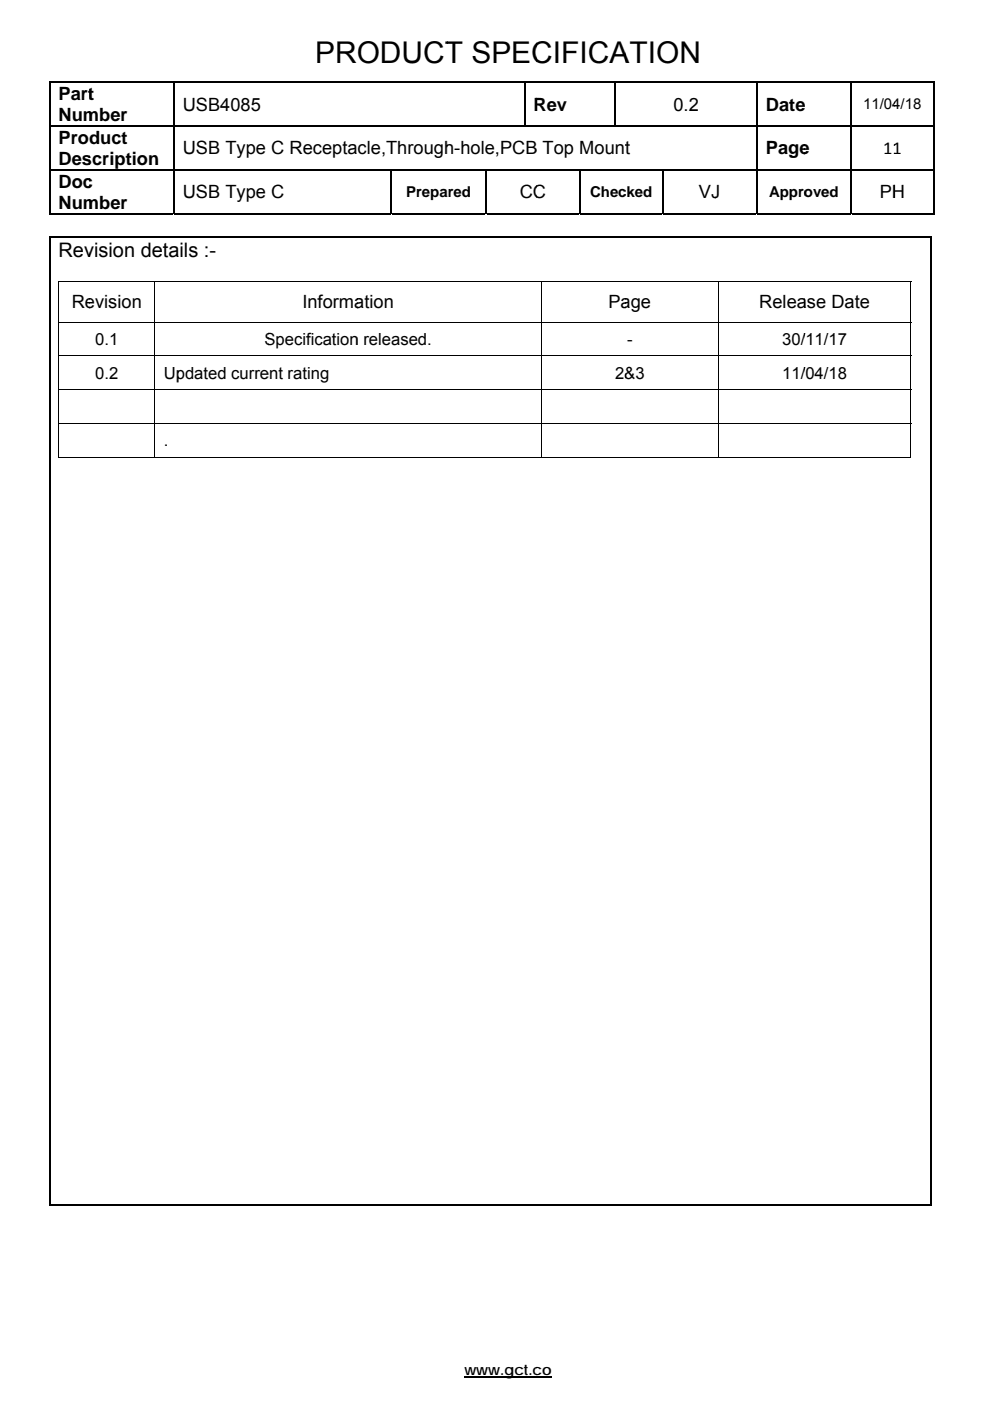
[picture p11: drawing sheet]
<svg xmlns="http://www.w3.org/2000/svg" width="210mm" height="297mm" viewBox="0 0 210 297" stroke-linecap="round" stroke-linejoin="round" font-family="sans-serif">
<defs><g id="words">
<g font-size="6.3">
<text x="66.8" y="13.4">PRODUCT SPECIFICATION</text>
<text x="94.4" y="13.4">T</text>
<text x="112.7" y="13.4">C</text>
<text x="129.3" y="13.4">A</text>
</g>
<g font-size="4.2">
<text x="12.4" y="54.5">Revision details :-</text>
<text x="17.8" y="54.5">v</text>
</g>
<g font-size="3.9">
<text x="12.4" y="21.2">Partt</text>
<text x="38.8" y="23.4">USB4085</text>
<text x="113.2" y="23.5">Rev</text>
<text x="113.2" y="23.5">R</text>
<text x="142.8" y="23.4">0.2</text>
<text x="162.5" y="23.5">Date</text>
<text x="12.4" y="25.7">Number</text>
<text x="17.6" y="25.7">m</text>
<text x="12.4" y="30.5">Product</text>
<text x="12.4" y="35">Description</text>
<text x="17.4" y="35">s</text>
<text x="38.8" y="32.7">USB Type C Receptacle,Through-hole,PCB</text>
<text x="94.2" y="32.7">h</text>
<text x="111.4" y="32.7">B Top Mountt</text>
<text x="162.5" y="32.7">Page</text>
<text x="169.6" y="32.7">e</text>
<text x="187.3" y="32.7">11</text>
<text x="189.3" y="32.7">1</text>
<text x="12.4" y="39.8">Doc</text>
<text x="17.6" y="39.8">c</text>
<text x="38.8" y="42">USB Type C</text>
<text x="110.2" y="42">CC</text>
<text x="113" y="42">C</text>
<text x="148.3" y="42">VJ</text>
<text x="150.9" y="42">J</text>
<text x="186.6" y="42">PH</text>
<text x="189.2" y="42">H</text>
<text x="12.4" y="44.2">Number</text>
<text x="17.6" y="44.2">m</text>
<text x="15.2" y="65.4">Revision</text>
<text x="18" y="65.4">e</text>
<text x="64.1" y="65.4">Information</text>
<text x="75.1" y="65.4">a</text>
<text x="129.1" y="65.4">Page</text>
<text x="131.6" y="65.4">a</text>
<text x="161" y="65.4">Release Date</text>
<text x="169" y="65.4">a</text>
</g>
<g font-size="3.5">
<text x="20.2" y="73.1">0.1</text>
<text x="56.1" y="73.1">Specification released.</text>
<text x="56.1" y="73.1">S</text>
<text x="74.1" y="73.1">n</text>
<text x="133" y="73.1">-</text>
<text x="165.9" y="73.1">30//11/17</text>
<text x="20.2" y="80.3">0.2</text>
<text x="34.7" y="80.3">Updated current rating</text>
<text x="37.3" y="80.3">p</text>
<text x="55.1" y="80.3">e</text>
<text x="130.5" y="80.3">2&amp;3</text>
<text x="132.4" y="80.3">&amp;</text>
<text x="165.9" y="80.3">11//04/18</text>
<text x="34.7" y="94.6">.</text>
</g>
<g font-size="3.2">
<text x="183.1" y="23.2">11/04/18</text>
<text x="189.3" y="23.2">4</text>
<text x="86.1" y="41.7">Prepared</text>
<text x="93.2" y="41.7">a</text>
<text x="125.2" y="41.7">Checked</text>
<text x="131.1" y="41.7">c</text>
<text x="163.1" y="41.7">Appro</text>
<text x="170.5" y="41.7">oved</text>
<text x="98.5" y="291.6">www.gct.co</text>
<text x="113" y="291.6">c</text>
</g>
</g></defs>
<g fill="#000">
<path d="M10.4 17.3h.3v.3h-.3zM36.7 17.3h.3v.3h-.3zM37 17.3h.9v.3h-.9zM111.1 17.3h.3v.3h-.3zM130.4 17.3h.3v.3h-.3zM160.4 17.3h.3v.3h-.3zM180.4 17.3h.3v.3h-.3zM197.9 17.3h.3v.3h-.3zM10.4 26.5h.3v.4h-.3zM10.4 35.8h.3v.4h-.3zM36.7 26.5h.3v.4h-.3zM36.7 35.8h.3v.4h-.3z"/>
<path d="M37 26.5h.9v.4h-.9zM37 35.8h.9v.4h-.9zM82.9 35.8h.3v.4h-.3zM102.9 35.8h.3v.4h-.3zM122.9 35.8h.3v.4h-.3zM140.4 35.8h.3v.4h-.3zM160.4 26.5h.3v.4h-.3zM160.4 35.8h.3v.4h-.3zM180.4 26.5h.3v.4h-.3zM180.4 35.8h.3v.4h-.3zM197.9 35.8h.3v.4h-.3zM10.4 50.2h.3v.3h-.3z"/>
<path d="M12.4 59.6h.2v.2h-.2zM37 45.1h.9v.3h-.9zM197.3 50.2h.3v.3h-.3zM197.9 45.1h.3v.3h-.3zM113.8 96.9h1v.2h-1zM151.7 96.9h.6v.2h-.6zM193.1 96.9h.2v.2h-.2zM197.3 255.3h.3v.4h-.3z"/>
</g>
<g fill="none" stroke="#000" stroke-width=".34">
<path d="M10.4 17.4h26.3M10.5 17.6v8.9M36.9 17.6v8.9M37.9 17.4h73.2M111.3 17.6v8.9M111.4 17.4h19M130.5 17.6v8.9M130.7 17.4h29.7M160.5 17.6v8.9M160.7 17.4h19.7M180.5 17.6v8.9M180.7 17.4h17.2"/>
<path d="M198 17.6v18.2M10.5 26.9v8.9M10.5 36.2v9.2M10.7 26.7h26M10.7 36h26M36.9 26.9v8.9M36.9 36.2v9.2M37.9 26.7h122.5M37.9 36h45M83 36.2v9.2M83.2 36h19.7M103 36.2v9.2"/>
<path d="M103.2 36h19.7M123 36.2v9.2M123.2 36h17.2M140.5 36.2v9.2M140.7 36h19.7M160.5 26.9v8.9M160.5 36.2v9.2M160.7 26.7h19.7M160.7 36h19.7M180.5 26.9v8.9M180.5 36.2v9.2M180.7 26.7h17.2"/>
<path d="M180.7 36h17.2M198 36.2v9.2M10.4 45.3h26.3M10.4 50.3h186.9M10.5 50.5v205.2M37.9 45.3h45M83.2 45.3h19.7M103.2 45.3h19.7M123.2 45.3h17.2M140.7 45.3h19.7M160.7 45.3h19.7M180.7 45.3h17.2"/>
<path d="M197.5 50.5v205.2M10.4 255.5h186.9"/>
</g>
<g fill="none" stroke="#000" stroke-width=".21">
<path d="M12.4 59.7h180.9M12.5 59.8v37.3M32.8 59.8v8.4M114.9 59.8v8.4M152.4 59.8v8.4M193.2 59.6v8.6M12.6 68.3h180.7M12.6 75.5h180.7M32.8 68.4v7M32.8 75.5v7M114.9 68.4v7M114.9 75.5v7"/>
<path d="M152.4 68.4v7M152.4 75.5v7M193.2 68.4v7M193.2 75.5v7M12.4 97h20.3M12.6 82.6h180.7M12.6 89.8h180.7M32.8 82.7v7M32.8 89.9v7.2M32.9 97h80.9M114.9 82.7v7M114.9 89.9v7.2"/>
<path d="M114.9 97h36.8M152.4 82.7v7M152.4 89.9v7.2M152.4 97h40.7M193.2 82.7v7M193.2 89.9v7.2"/>
</g>
<path d="M98.5 292h18.5" fill="none" stroke="#000" stroke-width=".28"/>
<use href="#words"/>
</svg>
